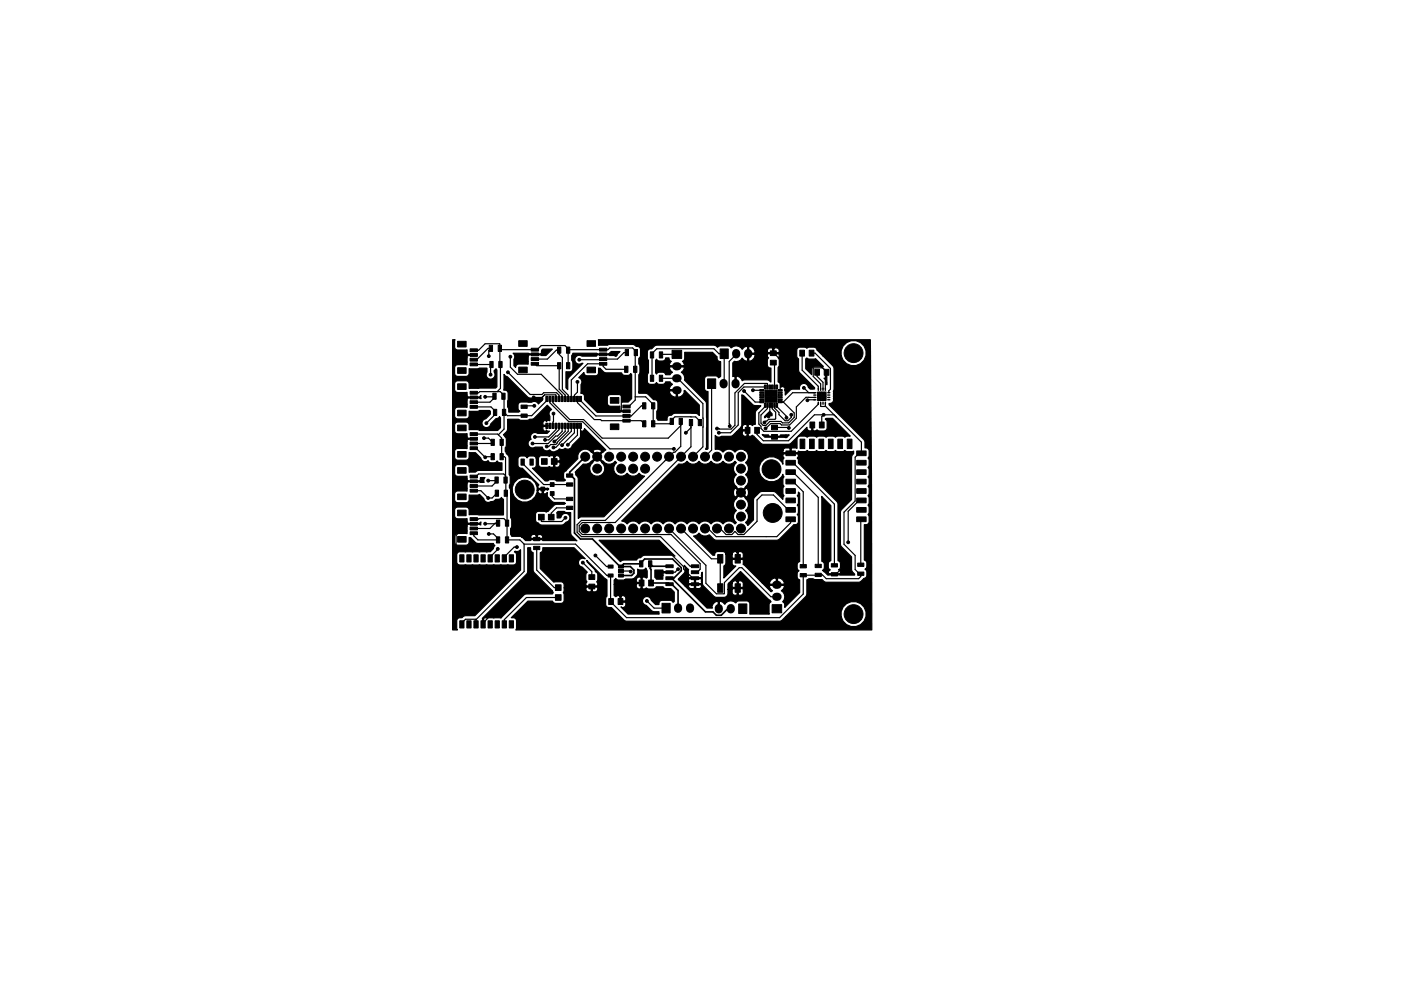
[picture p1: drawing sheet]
<svg xmlns="http://www.w3.org/2000/svg" width="297mm" height="210mm" viewBox="0 0 297 210" stroke-linecap="round" stroke-linejoin="round" font-family="sans-serif">
<g fill="#000" stroke="#000" stroke-width=".21">
<path d="M97 78h1.8v1.2h-1.8zM97 72.4h1.8v1.2h-1.8zM99.7 77h1.5v.6h-1.5zM99.7 76h1.5v.6h-1.5zM99.7 75h1.5v.6h-1.5zM99.7 74h1.5v.6h-1.5zM103.7 73.3h.7v1.3h-.7zM103.9 76.7h.7v1.3h-.7zM105.6 73.3h.7v1.3h-.7zM105.8 76.7h.7v1.3h-.7zM110 77.9h1.8v1.2h-1.8zM110 72.3h1.8v1.2h-1.8z"/>
<path d="M112.6 76.9h1.6v.6h-1.6zM112.6 75.9h1.6v.6h-1.6zM112.6 74.9h1.6v.6h-1.6zM112.6 73.9h1.6v.6h-1.6zM118.2 73.6h.7v1.3h-.7zM118.2 76.9h.7v1.3h-.7zM120.1 73.6h.7v1.3h-.7zM120.1 76.9h.7v1.3h-.7zM124.5 77.9h1.8v1.2h-1.8zM124.5 72.3h1.8v1.2h-1.8zM127.1 76.9h1.6v.6h-1.6zM127.1 75.9h1.6v.6h-1.6z"/>
<path d="M127.1 74.9h1.6v.6h-1.6zM127.1 73.9h1.6v.6h-1.6zM132.4 77.7h.7v1.3h-.7zM132.6 74.1h.7v1.3h-.7zM134.3 77.7h.7v1.3h-.7zM134.5 74.1h.7v1.3h-.7zM137.9 74.7h.7v1.3h-.7zM137.9 79.6h.7v1.3h-.7zM139.8 74.7h.7v1.3h-.7zM139.8 79.6h.7v1.3h-.7zM142.5 74.3h2v1.7h-2zM152.7 74h1.7v2.1h-1.7z"/>
<path d="M163.3 74.4h1.3v1h-1.3zM163.3 76.4h1.3v1h-1.3zM169.6 74.3h1v1.2h-1zM171.6 74.3h1v1.2h-1zM172.7 78.4h1v1.2h-1zM174.7 78.4h1v1.2h-1zM97 87h1.8v1.2h-1.8zM97 81.4h1.8v1.2h-1.8zM97 95.8h1.8v1.2h-1.8zM97 90.2h1.8v1.2h-1.8zM99.7 86h1.5v.6h-1.5zM99.7 85h1.5v.6h-1.5z"/>
<path d="M99.7 84h1.5v.6h-1.5zM99.7 83h1.5v.6h-1.5zM99.7 94.8h1.5v.6h-1.5zM99.7 93.8h1.5v.6h-1.5zM99.7 92.8h1.5v.6h-1.5zM99.7 91.8h1.5v.6h-1.5zM104.1 93.2h.7v1.3h-.7zM104.1 96.2h.7v1.3h-.7zM104.5 83.4h.7v1.3h-.7zM104.6 86.8h.7v1.3h-.7zM106 93.2h.7v1.3h-.7zM106 96.2h.7v1.3h-.7z"/>
<path d="M106.4 83.4h.7v1.3h-.7zM106.5 86.8h.7v1.3h-.7zM110.5 97.4h.7v1.3h-.7zM110.5 87.8h1.3v.7h-1.3zM110.5 85.9h1.3v.7h-1.3zM112.4 97.4h.7v1.3h-.7zM114.8 97.3h1.2v1.2h-1.2zM115.7 89.8h.4v1.1h-.4zM115.7 84.1h.4v1.1h-.4zM116.4 89.8h.4v1.1h-.4zM116.4 84.1h.4v1.1h-.4zM116.9 97.3h1.2v1.2h-1.2z"/>
<path d="M117 89.8h.4v1.1h-.4zM117 84.1h.4v1.1h-.4zM117.7 89.8h.4v1.1h-.4zM117.7 84.1h.4v1.1h-.4zM118.3 89.8h.4v1.1h-.4zM118.3 84.1h.4v1.1h-.4zM119 89.8h.4v1.1h-.4zM119 84.1h.4v1.1h-.4zM119.6 89.8h.4v1.1h-.4zM119.6 84.1h.4v1.1h-.4zM120.3 89.8h.4v1.1h-.4zM120.3 84.1h.4v1.1h-.4z"/>
<path d="M120.9 89.8h.4v1.1h-.4zM120.9 84.1h.4v1.1h-.4zM121.6 89.8h.4v1.1h-.4zM121.6 84.1h.4v1.1h-.4zM122.2 89.8h.4v1.1h-.4zM122.2 84.1h.4v1.1h-.4zM122.9 89.8h.4v1.1h-.4zM122.9 84.1h.4v1.1h-.4zM129.4 90h1.8v1.2h-1.8zM129.4 84.4h1.8v1.2h-1.8zM132.1 89h1.5v.6h-1.5zM132.1 88h1.5v.6h-1.5z"/>
<path d="M132.1 87h1.5v.6h-1.5zM132.1 86h1.5v.6h-1.5zM136.2 85.5h.7v1.3h-.7zM136.2 89.3h.7v1.3h-.7zM138.1 85.5h.7v1.3h-.7zM138.1 89.3h.7v1.3h-.7zM142.1 88.8h.7v1.3h-.7zM144 88.8h.7v1.3h-.7zM146.1 89h.7v1.3h-.7zM148 89h.7v1.3h-.7zM150 80.4h1.7v2h-1.7zM158 90.7h1v1.2h-1z"/>
<path d="M160 90.7h1v1.2h-1zM161.1 82.7h.8v.3h-.8zM161.1 83.2h.8v.3h-.8zM161.1 83.7h.8v.3h-.8zM161.1 84.2h.8v.3h-.8zM161.1 84.7h.8v.3h-.8zM161.1 85.2h.8v.3h-.8zM162.2 84.1h1.3v1.3h-1.3zM162.2 82.8h1.3v1.3h-1.3zM162.1 85.6h.3v.8h-.3zM162.1 81.7h.3v.8h-.3zM162.6 85.6h.3v.8h-.3z"/>
<path d="M162.6 81.7h.3v.8h-.3zM163.1 85.6h.3v.8h-.3zM163.1 81.7h.3v.8h-.3zM163.5 84.1h1.3v1.3h-1.3zM163.5 82.8h1.3v1.3h-1.3zM163.6 85.6h.3v.8h-.3zM163.6 81.7h.3v.8h-.3zM164.1 85.6h.3v.8h-.3zM164.1 81.7h.3v.8h-.3zM163.6 92.2h1.2v1h-1.2zM163.6 90.2h1.2v1h-1.2zM164.6 85.6h.3v.8h-.3z"/>
<path d="M164.6 81.7h.3v.8h-.3zM165 85.2h.8v.3h-.8zM165 84.7h.8v.3h-.8zM165 84.2h.8v.3h-.8zM165 83.7h.8v.3h-.8zM165 83.2h.8v.3h-.8zM165 82.7h.8v.3h-.8zM166.6 95.7h2v1h-2zM166.6 97.7h2v1h-2zM166.6 99.7h2v1h-2zM169.6 93.2h1v2h-1zM171.6 93.2h1v2h-1z"/>
<path d="M171.7 89.5h1v1.3h-1zM173.3 83.2h.9v.9h-.9zM173.3 84.1h.9v.9h-.9zM173.6 93.2h1v2h-1zM173.7 89.5h1v1.3h-1zM174.2 83.2h.9v.9h-.9zM174.2 84.1h.9v.9h-.9zM175.6 93.2h1v2h-1zM177.6 93.2h1v2h-1zM179.6 93.2h1v2h-1zM181.6 99.7h2v1h-2zM181.6 97.7h2v1h-2z"/>
<path d="M181.6 95.7h2v1h-2zM97.5 117.7h.9v1.5h-.9zM97 104.8h1.8v1.2h-1.8zM97 99.2h1.8v1.2h-1.8zM97 113.8h1.8v1.2h-1.8zM97 108.2h1.8v1.2h-1.8zM99 117.7h.9v1.5h-.9zM100.5 117.7h.9v1.5h-.9zM99.7 103.8h1.5v.6h-1.5zM99.7 102.8h1.5v.6h-1.5zM99.7 101.8h1.5v.6h-1.5zM99.7 100.8h1.5v.6h-1.5z"/>
<path d="M99.7 112.8h1.5v.6h-1.5zM99.7 111.8h1.5v.6h-1.5zM99.7 110.8h1.5v.6h-1.5zM99.7 109.8h1.5v.6h-1.5zM102 117.7h.9v1.5h-.9zM103.5 117.7h.9v1.5h-.9zM104.9 101.2h.7v1.3h-.7zM105 117.7h.9v1.5h-.9zM105 104h.7v1.3h-.7zM105.3 110.3h.7v1.3h-.7zM105.3 113.9h.7v1.3h-.7zM106.5 117.7h.9v1.5h-.9z"/>
<path d="M106.8 101.2h.7v1.3h-.7zM106.9 104h.7v1.3h-.7zM107.2 110.3h.7v1.3h-.7zM107.2 113.9h.7v1.3h-.7zM108 117.7h.9v1.5h-.9zM114.2 109.1h1.2v1.2h-1.2zM113.1 115.9h1.3v.7h-1.3zM113.1 114h1.3v.7h-1.3zM114.7 103.4h.8v.8h-.8zM116.3 109.1h1.2v1.2h-1.2zM116.7 104.3h.8v.8h-.8zM116.7 102.4h.8v.8h-.8z"/>
<path d="M120.1 105.5h1.3v.7h-1.3zM120.1 107.4h1.3v.7h-1.3zM120.1 100.5h1.3v.7h-1.3zM120.1 102.4h1.3v.7h-1.3zM128.9 119.9h1.1v.6h-1.1zM131.1 119.9h1.1v.6h-1.1zM141.2 119.8h1.5v.6h-1.5zM146.6 119.8h1.5v.6h-1.5zM152.2 117.7h1.1v1.8h-1.1zM155.9 117.7h1.1v1.8h-1.1zM166.6 101.7h2v1h-2zM166.6 103.7h2v1h-2z"/>
<path d="M166.6 105.7h2v1h-2zM166.6 107.7h2v1h-2zM166.6 109.7h2v1h-2zM181.8 119.5h1.3v.7h-1.3zM181.6 109.7h2v1h-2zM181.6 107.7h2v1h-2zM181.6 105.7h2v1h-2zM181.6 103.7h2v1h-2zM181.6 101.7h2v1h-2zM97.5 131.7h.9v1.5h-.9zM99 131.7h.9v1.5h-.9zM100.5 131.7h.9v1.5h-.9z"/>
<path d="M102 131.7h.9v1.5h-.9zM103.5 131.7h.9v1.5h-.9zM105 131.7h.9v1.5h-.9zM106.5 131.7h.9v1.5h-.9zM108 131.7h.9v1.5h-.9zM117.8 126.2h1.2v1.2h-1.2zM117.8 124.1h1.2v1.2h-1.2zM124.9 121.9h1.2v1h-1.2zM124.9 123.9h1.2v1h-1.2zM129.1 127h1v1.3h-1zM128.9 121.8h1.1v.6h-1.1zM131.1 127h1v1.3h-1z"/>
<path d="M131.1 121.8h1.1v.6h-1.1zM131.1 120.8h1.1v.7h-1.1zM135.6 119h.7v1.3h-.7zM135.5 123.1h1v1.2h-1zM137.5 119h.7v1.3h-.7zM137.5 123.1h1v1.2h-1zM140.4 128h1.7v2h-1.7zM141.2 121.1h1.5v.6h-1.5zM141.2 122.4h1.5v.6h-1.5zM141.2 123.6h1.5v.6h-1.5zM146.6 123.6h1.5v.6h-1.5zM146.6 122.4h1.5v.6h-1.5z"/>
<path d="M146.6 121.1h1.5v.6h-1.5zM152.2 123.9h1.1v1.8h-1.1zM156.6 128.1h1.7v2.1h-1.7zM155.9 123.9h1.1v1.8h-1.1zM163.7 128.3h2v1.7h-2zM169.7 121.7h1.3v.7h-1.3zM169.7 119.8h1.3v.7h-1.3zM172.8 121.6h1.3v.7h-1.3zM172.8 119.7h1.3v.7h-1.3zM176.3 121.5h1.3v.7h-1.3zM176.3 119.6h1.3v.7h-1.3zM181.8 121.4h1.3v.7h-1.3z"/>
<circle cx="103.6" cy="75.6" r=".3"/>
<circle cx="104" cy="79.5" r=".3"/>
<circle cx="107.7" cy="79" r=".3"/>
<circle cx="108.2" cy="75.7" r=".3"/>
<circle cx="111" cy="76.1" r=".3"/>
<circle cx="122.8" cy="76.3" r=".3"/>
<circle cx="130.6" cy="75.3" r=".3"/>
<circle cx="166.6" cy="76.3" r=".3"/>
<circle cx="172" cy="77.1" r=".3"/>
<circle cx="181" cy="74.9" r="2"/>
<circle cx="102.6" cy="93" r=".3"/>
<circle cx="102.9" cy="84.2" r=".3"/>
<circle cx="102.9" cy="97" r=".3"/>
<circle cx="103.1" cy="89.8" r=".3"/>
<circle cx="112.9" cy="94.1" r=".3"/>
<circle cx="113.2" cy="84.3" r=".3"/>
<circle cx="113.3" cy="86.1" r=".3"/>
<circle cx="113.4" cy="92.7" r=".3"/>
<circle cx="114.7" cy="84.8" r=".3"/>
<circle cx="115.6" cy="93.3" r=".3"/>
<circle cx="115.9" cy="94.7" r=".3"/>
<circle cx="117.3" cy="87.8" r=".3"/>
<circle cx="117.3" cy="94.9" r=".3"/>
<circle cx="117.5" cy="93.7" r=".3"/>
<circle cx="119.2" cy="94.4" r=".3"/>
<circle cx="120.4" cy="94.4" r=".3"/>
<circle cx="122.4" cy="81" r=".3"/>
<circle cx="124.1" cy="96.9" r=".95"/>
<circle cx="126.6" cy="99.4" r=".95"/>
<circle cx="126.6" cy="96.9" r=".95"/>
<circle cx="129.2" cy="96.9" r=".95"/>
<circle cx="131.7" cy="96.9" r=".95"/>
<circle cx="131.7" cy="99.4" r=".95"/>
<circle cx="132.8" cy="82.4" r=".3"/>
<circle cx="134.2" cy="99.4" r=".95"/>
<circle cx="134.2" cy="96.9" r=".95"/>
<circle cx="136.8" cy="96.9" r=".95"/>
<circle cx="136.8" cy="99.4" r=".95"/>
<circle cx="139.3" cy="96.9" r=".95"/>
<circle cx="141.9" cy="96.9" r=".95"/>
<circle cx="142.9" cy="95.2" r=".3"/>
<circle cx="144.4" cy="96.9" r=".95"/>
<circle cx="145.4" cy="91.8" r=".3"/>
<circle cx="146.9" cy="96.9" r=".95"/>
<circle cx="149.5" cy="96.9" r=".95"/>
<circle cx="152" cy="96.9" r=".95"/>
<circle cx="152" cy="90.9" r=".3"/>
<circle cx="152.4" cy="91.8" r=".3"/>
<circle cx="154.6" cy="96.9" r=".95"/>
<circle cx="154.7" cy="90.4" r=".3"/>
<circle cx="157.1" cy="99.4" r=".95"/>
<circle cx="157.1" cy="96.9" r=".95"/>
<circle cx="157.8" cy="83" r=".3"/>
<circle cx="159.6" cy="82.8" r=".3"/>
<circle cx="162.1" cy="89.6" r=".3"/>
<circle cx="162.3" cy="90.9" r=".3"/>
<circle cx="162.9" cy="88.3" r=".3"/>
<circle cx="163.6" cy="99.6" r="2"/>
<circle cx="166.6" cy="92.6" r=".3"/>
<circle cx="166.8" cy="88.6" r=".3"/>
<circle cx="167.3" cy="90.8" r=".3"/>
<circle cx="167.8" cy="88" r=".3"/>
<circle cx="170.4" cy="82.3" r=".3"/>
<circle cx="171.2" cy="84.9" r=".3"/>
<circle cx="174.6" cy="88" r=".3"/>
<circle cx="102.9" cy="111.1" r=".3"/>
<circle cx="103.5" cy="102" r=".3"/>
<circle cx="103.5" cy="105.7" r=".3"/>
<circle cx="103.6" cy="113.3" r=".3"/>
<circle cx="105.5" cy="116.5" r=".3"/>
<circle cx="109.6" cy="116.1" r=".3"/>
<circle cx="111.3" cy="103.9" r="2"/>
<circle cx="116" cy="113.4" r=".3"/>
<circle cx="119.9" cy="109.8" r=".3"/>
<circle cx="123.6" cy="119.4" r=".3"/>
<circle cx="124.1" cy="112.1" r=".95"/>
<circle cx="126.2" cy="117.9" r=".3"/>
<circle cx="126.6" cy="112.1" r=".95"/>
<circle cx="129.2" cy="112.1" r=".95"/>
<circle cx="131.2" cy="117.2" r=".3"/>
<circle cx="131.7" cy="112.1" r=".95"/>
<circle cx="134.2" cy="112.1" r=".95"/>
<circle cx="136.8" cy="112.1" r=".95"/>
<circle cx="139.3" cy="112.1" r=".95"/>
<circle cx="141.9" cy="112.1" r=".95"/>
<circle cx="144.4" cy="112.1" r=".95"/>
<circle cx="146.9" cy="112.1" r=".95"/>
<circle cx="149.5" cy="112.1" r=".95"/>
<circle cx="152" cy="112.1" r=".95"/>
<circle cx="154.6" cy="112.1" r=".95"/>
<circle cx="157.1" cy="104.5" r=".95"/>
<circle cx="157.1" cy="107.1" r=".95"/>
<circle cx="157.1" cy="112.1" r=".95"/>
<circle cx="157.1" cy="109.6" r=".95"/>
<circle cx="157.1" cy="102" r=".95"/>
<circle cx="160.1" cy="102.4" r=".3"/>
<circle cx="163.8" cy="108.8" r="2"/>
<circle cx="179.8" cy="115.1" r=".3"/>
<circle cx="98.3" cy="122.8" r=".3"/>
<circle cx="107.6" cy="127.9" r=".3"/>
<circle cx="133.7" cy="121.3" r=".3"/>
<circle cx="134.1" cy="126.5" r=".3"/>
<circle cx="137.2" cy="127.5" r=".3"/>
<circle cx="143.8" cy="120.8" r=".3"/>
<circle cx="145.5" cy="122.7" r=".3"/>
<circle cx="179.6" cy="120.9" r=".3"/>
<circle cx="181" cy="130.3" r="2"/>
</g>
<g fill="none" stroke="#000" stroke-width="1.7">
<path d="M143.4 77.7h.3M156.1 74.9v.3M158.6 74.9v.3M143.4 80.3h.3M143.4 82.8h.3M153.4 81.2v.4M156 81.2v.4M143.8 128.9v.3M146.3 128.9v.3M152.4 129v.3M154.9 129v.3M164.6 126.6h.3"/>
<path d="M164.6 124.1h.3"/>
</g>
<g fill="none" stroke="#000" stroke-width=".3">
<path d="M172.5 84.8h.5M172.5 84.3h.5M172.5 83.8h.5M172.5 83.3h.5M173.5 82.4v.4M173.5 85.3v.5M174 82.4v.4M174 85.3v.5M174.5 82.4v.4M174.5 85.3v.5M175 82.4v.4M175 85.3v.5"/>
<path d="M175.5 84.8h.4M175.5 84.3h.4M175.5 83.8h.4M175.5 83.3h.4"/>
</g>
<path d="M124.1 96.9l-3.3 3.3v.7h.3l.7 .7v11.5l1.3 1.3h2.5l5.9 5.8h2.2l.7 .8v.6l-.5 .5h-2.2M131.7 120.2l.5-.6h3.8v-.3l.7-.7h5.9l1.8 1.8v.7l-1.5 1.6h-1.4M142 120.1h-3.6l-.5-.5v1l.1 .2v2.9h3.7l.3 .2h.4l1.4 1.4v3.7M142.4 122.7l7.2 7.1h1.6l.7 .7h1l1.4-1.3h.6" fill="none" stroke="#000" stroke-width=".35"/>
<g fill="none" stroke="#000" stroke-width=".25">
<path d="M100.4 74.3h1.1l1.4-1.4 3.1 .1 .1 9.4-.7 .7M100.4 77.3h3.8l-.2 .2v2M103.6 75.6v-1.2l.5-.5h-.6l-2.4 2.4h-.7M106 73.9l.3 .3h7.6l.9-.9h5l.7 .7v3.6M107.7 79l4.7 4.7h2.5l.4-.4h2.7l.5 .5v.8M108.2 75.7v2.2l1.5 1.5h5l4.5 4.4v.8M113.4 75.2h-1.5l-.9 .9M113.4 76.2h2.7l1.9-1.9h.6v.9l.6 .7v6.7l1.3 1.2v.8M113.4 77.2l.4 .4h4.8v5l1.2 1.2v.8M120.5 74.3l8.4-.1 .4-.4h4.8l.7 .7-.1 .4v10l-1.4 1.4h-.5M127.9 75.2h2.5l.2 .1M132.8 78.4h-4.3l-.6-.7v-.5h-3.3l-3.5 3.4v4"/>
<path d="M132.9 74.8h-.6l-1.4 1.4-8.1 .1M143.5 75.2h-3.2l-.2 .1M156.1 75.1l-1.5 1.6 .1 13.7M164 74.9h1.2l1.4 1.4M164 76.9l.2 .3v4.9M164.1 74.9l1.3 1.4v6.5M170.1 74.9v3.6l3.4 3.5v.6M172 77.1h1.5l1.7 1.8-.2 .3v3.4M172.1 74.9h.7l3.3 3.3v4.4l-.4 .3v.4M173.2 79v.9l1.3 1.2v1.5M174.4 78l-2 .1v1.8l1.6 1.5v1.2M100.4 83.3h1.1l.2-.2h4.4l.6 .7 .2 .4v6.8l-1.2 1.3"/>
<path d="M100.4 92.1h5.1l.2 .2M100.4 95.1h.5l2 1.9 .1-.1h1.5M100.4 86.3h3.7l.9 .9v.7l-1.9 1.9M102.6 93h1l.9 .8-.3 .3h-3.8M102.9 84.2h1.8l.1-.1v.3l-.9 .9h-3.5M105.7 92.3l.7 .6v4h.6l.2 .2v7.5l.3 .3v9.6h2.7l.9 .9M110.8 98v.3l4.5 4.5h5.5M113.2 84.3h1.7l.6-.5h2.3l.1 .8M113.3 86.1h-2l-.2 .2M115 84.3v.2l-.3 .3M115.9 90.3h.7M115.9 84.6v.4l-3.2 3.2h-5.1l-.7-.7"/>
<path d="M116.6 84.6v.8l4 4.1h2.9l5.8 5.7h13.6M117.2 84.6v.8l3.6 3.6h2.9l4 4h14l2.6-2.7M117.3 87.8l-.1 2.5M117.9 90.3v.8l-1.6 1.6h-2.9M118.5 90.3v.8l-2.1 2.2h-.8M119.2 90.3v1.2l-1 1h-.4l-1.6 1.6h-3.3M119.8 90.3v1.2l-2.3 2.2M120.5 90.3v1.2l-2.7 2.8h-1l-.5 .4h-.4M121.1 90.3v1.2l-3.3 3.4h-.5M121.8 90.3v1.5l-2.6 2.6M122.4 81v2.2l-.6 .6v.8M122.4 84.6v.8l3.6 3.6h1.3l.3 .3h8.3l.7 .6"/>
<path d="M122.4 90.3v2l-2 2.1M123.1 90.3v3.1l3.5 3.5M123.1 84.6v.4l3.2 3.3h7.5l2.2-2.2h.6M132.8 82.4l-1.1 1.1v3.7l1.1 .1M134.7 84.2h2.2l1.6 1.6v4.1h3.4l.5-.5v-.3l.7-.7 4.4 .1 .9 .9v.3M138.2 80.3v-5.3l1.1-1h12.1l1 1.1h1.1v6.2l-.1 .1M140.1 80.3h3.6l5.3 5.3v9.2l-2.1 2.1M144.3 89.4v5.3l-1.2 1.2h-.3l-14.5 14.5h-5l-.9 .9v1.6l.9 1h16.8l6.2 6.2h1.1M146.5 89.7v5.1l-16.1 16.1h-6.9l-.7 .6v1.2l.7 .7h18.8l6.2 6.2v1.2l-.7 .6h-.4M146.5 90.7l-1.1 1.1M149 88.7h.1M149.1 90.6h-.1"/>
<path d="M150.9 81.4v14.1l-1.4 1.4M157.8 83l2.3 2.3h1.4M159.6 82.8h.1M159.6 82.8h1.9M162.2 82.1h-4.5l-1.2 1.2v6.9l-1.6 1.6h-2.5M162.7 82.1l-.1-.7h-4.8l-2 2v6.8l-.8 .8-3-.1M163.2 86v2.1l-.3 .2M163.7 86v.7l.8 .8v1.3l-.2 .2h-1.3l-.9 .6M164.2 90.7l3.1 .1M164.2 86v.6l1 .9v.5l1.3 1.3h.6l.7-.8v-.5M164.7 86v.3l2.1 2v.3M165.4 85.3h.7"/>
<path d="M166.1 85.3l2.3 2.3v1l-1.2 1.1h-1.3l-.3-.3h-2.4l-.8 .9h-.6l-.5-.5v-1.7l1.4-1.4v-.7M166.6 92.6l-2.4 .1M167.6 98.2h.5l8.8 8.8v12.9M170.4 82.3l1.1 1M172.8 84.3h-1.9l-2.1 2v2.4l-1.4 1.5h-1.7l-.3-.3h-2l-1.1 1M172.8 83.3h-4.7l-2 2M172.8 84.8l-1.6 .1M173.5 85.5v.3l-5.8 5.7h-5.7l-.7-.6v-.5l-.4-.4v-2.4l1.3-1.3v-.3M174 85.5l.1 .7h.9M174.6 88l-.4 .4v1.8M175 85.5v.7M175 86.2l7.6 7.6v2.4h-.5l-.8 .8v9.3l-2.4 2.4v6.8l2.4 2.3v3l.9 .9h.3v.6l-.5 .5h-6.8l-.8-.8h-4.1v4l-5 5h-32.5l-3.3-3.5v-5.4h-.8l-6.7-6.7h-10.9"/>
<path d="M176.8 88h-4.1l-5.5 5.5h-5.4l-1.3-1.3v-.9M100.4 111.1h-1.3l-2.4 2.5v7.6l1.6 1.6M100.4 113.1v.6l.9 .8h4.3v-.3l-1-.9h-1M100.4 110.1l6.4-.1 .7 .7M100.4 104.1h1.6l1.5 1.6h.8l1-1.1M102.9 111.1h2.6l.1-.1h-.6l-1.1 1.1h-3.5M103.5 102h1.7l.1-.2v.3l-1 1h-3.9M105.5 116.5l-1.6 1.7v.3M107.2 100.9l-.4-.3h-5.3l-.6 .5h-.5M109.6 116.1h-.6l-2.1 2.1v.3M111.1 115.4v5.9l-10.2 10.2M113.8 116.3v4.7l3.7 3.7h.9"/>
<path d="M114.8 109.7v.9h4.3l.8-.8M116 113.4h-1.9l-.3 .4v.6M117.1 104.7v.7l.5 .5h3.2M120.8 107.8h-2.8l-1.1 1.1v.8M123.6 119.4l1.9 1.9v1.1M126.2 117.9l2.4 2.3h.9M131.2 117.2h10.7l3 3v.5l2 2M141.9 112.1l7.8 7.8v3.9l2.2 2.2 1.7-.1v-2.3l3.1-3.2h.6l6.2 6.2h1.2M144.4 112.1l6.4 6.5h1.9v6.2M160.1 102.4h-.8l-2.2 2.1M167.6 108.2h-.5l-3.1-3.2h-2.5l-1 1.1v4.5l-2.8 2.8h-1.2l-.7-.6-.6 .6h-1.3l-1.2-1.3h-.7M167.6 102.2h.5l2.2 2.1v15.8"/>
<path d="M167.6 100.2h.5l5.4 5.3v14.6M167.6 110.2v.7l-2.9 3h-12.8l-1.8-1.8h-.6M182.6 110.2l-.1 .1v9.5M182.6 106.2h-.5l-2.3 2.3v6.6M100.9 131.5v1M100.9 131.5l-2.2-.1-.8 .8v.3M107.6 127.9h-.9l-4.3 4.3v.3M118.4 126.8h-6.8l-4.7 4.7v1M131.7 121.2h1.9l.1 .1M134.1 126.5l-1.1 1.1h-1.4M137.2 127.5l1.5 1.5h2.5M143.8 120.8l-.7 .6h-1.1"/>
<path d="M145.5 122.7h1.9M179.6 120.9h-1.4l-1 .9h-.3"/>
</g>
<g fill="#000" stroke="#000" stroke-width=".25">
<path d="M96 72.1l.4 .1a2.33 2.33 0 0 0 .2 1.9l.4 .2 2-.1v.8l.2 .2 1.4 .1-1.4 .1-.2 .2v1.8h-2a.65 .65 0 0 0-.6 .6v1.2l.2 .5 .4 .2h1.8a.65 .65 0 0 0 .7-.7v-1l3.7-.1v.9a.95 .95 0 0 0 .8 1.5 .95 .95 0 0 0 .8-1.6v-.3l.4-.4 .1 .3v3.6l-.2 .2-5.6 .1v-1a.65 .65 0 0 0-.7-.6h-1.8l-.6 .4a2.33 2.33 0 0 0 .2 1.9l.4 .2 2-.1v.8l.7 .3 2-.1 .3-.3v.7l-.8-.2-2 .1-.2 .1v1.8h-2l-.6 .4a2.33 2.33 0 0 0 .2 1.9l.4 .2 2.1-.1 .3-.3 .1-1.3 4.3-.1 .2 .2v.6l-1.1 .9a.95 .95 0 0 0-.4 1.7 .95 .95 0 0 0 1.6-.6l1.1-1.1h.4l.3-.4 .2 .2v2.1l-.6 .6-6-.1-.1-1.2-.3-.4-2.1-.1a.65 .65 0 0 0-.6 .7v1.4l.4 .4h2.2v.8l.2 .2h1.4l-1.4 .2-.2 .2v1.8l-2-.1-.6 .4a2.33 2.33 0 0 0 .2 1.9l.4 .2h2.1l.3-.4 .1-1.2h1.3l1.1 1.2a.94 .94 0 0 0 1.6 .5l.1 .3a1.3 1.3 0 0 0 1.8-.2l.4 .3 .6 .1v1.6h-4.9l-.7 .4h-1.3v-1a.65 .65 0 0 0-.7-.6h-1.8l-.6 .4a2.33 2.33 0 0 0 .2 1.9l.4 .2 2-.1v.8l.7 .3 2-.1 .2-.2v-.5h.9a.86 .86 0 0 0-.2 1.1h-.8l-.6-.2h-2l-.2 .2v1.8h-2l-.6 .4a2.33 2.33 0 0 0 .2 1.9l.4 .2 2.1-.1 .3-.3 .1-1.3 1.7 .1 .5-.2 .9 .9a.94 .94 0 0 0 1.5 .6 1.04 1.04 0 0 0 1-.5h.8l.4-.4 .4 .4v3.4l-7.2-.1v-1a.65 .65 0 0 0-.7-.6h-1.8l-.6 .4a2.33 2.33 0 0 0 .2 1.9l.4 .2 2-.1v.8l.2 .2 2 .1 .8-.3v.6l-.8-.2-2 .1-.2 .1v1.8h-2l-.6 .4a2.33 2.33 0 0 0 .2 1.9l.4 .2 2.1-.1 .3-.3 .1-1.3 .3 .1a2.4 2.4 0 0 0 1.5 1.2h3.3l.3 .4-.3 .7-.7 .7h-6.7l-.4 .6v1.5a.65 .65 0 0 0 .7 .7l10.2-.1a1.93 1.93 0 0 0 1.6-.1l.2-.5v-1.5l-.2-.4-.2-.2 .1-.2a.9 .9 0 0 0 1.2-.3v4.3l-9.7 9.7-2.3 .1a1.06 1.06 0 0 1-1.2 .4l-.4 .6v1.5l.2 .5h-1zM106.9 79.4l.3 .4 .4 .1 4.5 4.5h3v.4l-1 .9a.92 .92 0 0 0-1.4-.4h-2.2a.65 .65 0 0 0-.7 .6l.1 1 .3 .3-.2 .2h-2.1l-.1-.8-.2-.2 .1-3a.8 .8 0 0 0-.9-.7zM108.8 74.9h3.2l.6 .2h1.6l.6-.2v-.6l.3-.2h2l-1.4 1.3h-.9l-.6-.2-2 .1-.2 .2v1.8l-2-.1a.65 .65 0 0 0-.7 .7l-.3-.3v-1.4a.92 .92 0 0 0-.2-1.3zM122.7 80.1l1.1-1a.65 .65 0 0 0 .7 .6h1.8a.65 .65 0 0 0 .6-.6v-1h.4a1.93 1.93 0 0 0 1.2 1h3.3l.2 .4a1.3 1.3 0 0 0 1.7-.2l.2 .2v5.1l-.7 .7h-1.3v-.9a.65 .65 0 0 0-.7-.7h-1.8a.65 .65 0 0 0-.6 .7v1.2a.65 .65 0 0 0 .6 .6h2v.8l.2 .1 1.4 .2h-.9l-.6 .2h-4.8l-2.8-2.7v-.7a.67 .67 0 0 0-.8-.7l.1-1.8a.93 .93 0 0 0-.5-1.5zM121.5 74.9h5l.6 .2h1.6h.4l.5-.5h1.8l-.8 .8-3.5-.2-.5 .1-.1 .3h-3.1a.95 .95 0 0 0-1.3 .1 .95 .95 0 0 0 0 1.3 .95 .95 0 0 0 1.3 .1h.2l-3.2 3.2v2.4l-.4-.4v-3.4h.8a.65 .65 0 0 0 .7-.7v-1.3l-.3-.4v-1.1zM139.2 76.2l.1 .2a1.3 1.3 0 0 0 1.8-.2v-.3h.7l.2 .6 .3 .2-.4 .6 .1 .3h3l.1-.3-.4-.6 .4-.4 .1-1.6h5.9l.9 1a.75 .75 0 0 0 .8 1v3.2l-.5 .3-.1-.3-.5-.2h-1.7a.65 .65 0 0 0-.6 .7v2a.66 .66 0 0 0 .7 .7v12.1l-.2 .2-.3-.1 .2-.5-.1-9.5-4.6-4.7a1.38 1.38 0 0 0-.7-1.6l.5-.4 .2-.5-.1-.3h-3l-.1 .3 .3 .5 .4 .4-.5 .5h-1l-.1-.3a1.3 1.3 0 0 0-1.8 .2l-.2-.3v-2.7zM170.8 76.1l.3-.1a2.02 2.02 0 0 0 1.7 .2l.1-.1 1.7 1.6-.4 .2a2.02 2.02 0 0 0-1.7-.1l-.4 .3v1.4l-1.3-1.3zM107.6 89h2.4l.5 .2 1.5-.1 1.3-.4 2.7-2.7 1 .9a.92 .92 0 0 0-.4 1.4l-.1 1-.3-.1-.4 .3-.2-.3a.64 .64 0 0 0-.3 1h.8v.3h-.8l-.2 .1a.68 .68 0 0 0 .6 .9l.1-.3 .4 .3h.3l-.5 .4h-2a.95 .95 0 0 0-1.2 .1 .95 .95 0 0 0-.2 1.2 .94 .94 0 0 0-.5 1.3 .94 .94 0 0 0 1.4 .4h1.5a.96 .96 0 0 0 1.5 .5 1.22 1.22 0 0 0 1.9 .1l.2-.3a1.06 1.06 0 0 0 1.3-.1 .94 .94 0 0 0 1.4-.6l1.7-1.6 .2-.6v-.9l.1 .1 .3-.1 .3-.5 4.6 4.6-1.7 1.4 .9 .9a1.72 1.72 0 0 0 2.7 .1l.3 .3-.3 .3a1.61 1.61 0 0 0 .4 2.2 1.61 1.61 0 0 0 2.2-.3 1.57 1.57 0 0 0 2.5 0l.4 .4 .8 .2-8.7 8.7h-4.7l-.7 .3v-8.4v-.3l-.5-.5-.2-.6 .5-.5h2.6a1.65 1.65 0 0 0 2.6 1 1.65 1.65 0 0 0 0-2.7l-1-.9-.9 .9a2.08 2.08 0 0 0-.7 1.7h-2.6l1.3-1.3a1.76 1.76 0 0 0 1.8-.6l.9-.9-1.2-1.1h.5l.9 .9 1-.9-.1-.3a1.21 1.21 0 0 0-1.8 .3h-.5l-.2-.2a1.6 1.6 0 0 0-1.9 0 1.6 1.6 0 0 0-.6 1.7l-3 3v1.2l.4 .3-.3 .2h-1.7a1.65 1.65 0 0 0-1.7-.1l-.6 .1-2.7-2.7h.2a.65 .65 0 0 0 .6-.6v-1.4h.5v1.2a.65 .65 0 0 0 .6 .7h1.2l.5-.2 .7 .1 .2-.1v-1h.2v1l.2 .1h.4l.4-.2 .1-.7-.1-.2h-1.2v-1.2h.2v1h1l.1-.2v-.4l-.2-.4-.7-.1-.4 .1-.2-.1h-.4l-.3 .2-.2-.2a2.33 2.33 0 0 0-1.9 .1l-.2 .5h-.5l-.2-.4-.4-.2-1 .1-.3 .3-.4-.3-.9-.1a.65 .65 0 0 0-.7 .7l.1 1.5a.75 .75 0 0 0 .8 .4l3.6 3.6-.3 .3 .2 .4h2l.2 .2-.3 .2-.1-.1h-.8v.7l.4 .2 .4-.3 .1 .8 .3 .4a1.74 1.74 0 0 0 1.2 .9h2l.3 .2-.3 .2h-1.9l-1.5 1.5-.4 .2-.4-.2h-1.2l-.6 .4a2.33 2.33 0 0 0 .1 1.9l1.1 .6h4.3l.3-.1 .7-.5a.95 .95 0 0 0 .5-1.6 .95 .95 0 0 0-1.6 .5l-.2 .2h-.7l-.1-1.1 .3-.3h1.3l.5 .2h.9l.1 4.7 1.2 1.3h-7.2l-.2-.2h-2.2l-.2 .2h-1.1l-.8-.8h1.9l.2 .3h1v-.7h.2v.7h1l.2-.1a.63 .63 0 0 0-.5-.7h-.5l-.2 .1-.9-.1-.5 .5-4-.1-.2-.4 .2-3.1-.2-.4-.1-5.5h.4l.4 1a2.65 2.65 0 0 0 2.9 1.1 2.65 2.65 0 0 0 2-2.5h.1v.3a.55 .55 0 0 0 1 .3v-.7h-.8l-.3 .1a2.67 2.67 0 0 0-2.9-2.8 2.67 2.67 0 0 0-2.4 3.2h-.4v-.6l-.2-.3 .2-2.3-.3-.5v-3.6l-.8-1.3v-.8l.3-.5v-1.3l-.7-.9 .9-1zM157.3 83.8l.3 .1 2.2 2.1 1.5 .1-1.1 1.2-.1 2.7-.6 .3-.4-.3-.5 .2v2.2a.57 .57 0 0 0 .9-.1l2.1 1.9 5.6 .1 .5-.2 3.4-3.4v.2a.61 .61 0 0 0 1 .4v-1.3h.3v1.3l.5 .1 .4-.2a2.02 2.02 0 0 0 1.7 .2l.4-.6-.1-1.5-.3-.4 1.5-.1 3.8 3.7-.9 .1-.3 .2-.2-.2a2.06 2.06 0 0 0-1.7 .1h-.1a2.02 2.02 0 0 0-1.7-.1l-.3 .2-.2-.2a2.06 2.06 0 0 0-1.7 .1h-.1a2.02 2.02 0 0 0-1.7-.1l-.3 .2-.2-.2a2.06 2.06 0 0 0-1.7 .1l-.2 .5v1.9l-1.1-.1-.1 .2v.8h1.3l.2-.3 1.3 .1 .5-.2 .3 .2a2.07 2.07 0 0 0 1.7-.2h.1a2.02 2.02 0 0 0 1.7 .2l.2-.2 .3 .2a2.07 2.07 0 0 0 1.7-.2h.1a2.02 2.02 0 0 0 1.7 .2l.2-.2 .5 .2 1.4-.1v.5l-.5 .8v9l-2.1 2.1-.2 .6v6.8l.2 .5 2.1 2.2v2.6l.7 1.2h-5.7l-1.1-1 .3-.3 .1-1-.2-.4-.4-.2v-13.8l2 2v11.7l-.5 .3v1.2l.3 .4-.3 .2-.1 .5 .2 .1h2.2a.47 .47 0 0 0 .2-.5 .47 .47 0 0 0-.4-.3l.2-.1a1.3 1.3 0 0 0-.2-1.8h-.1l-.1-12.3-8.3-8.5-.1-.8-.2-.2 .3-.4-.2-.5h-2.9a.57 .57 0 0 0 0 .9l-.2 .5v.8a2.66 2.66 0 0 0-4.1-1 2.66 2.66 0 0 0 0 4.2 2.66 2.66 0 0 0 4.1-1.1l.2 .6-.2 .2a2.06 2.06 0 0 0 .2 1.7v.1a2.02 2.02 0 0 0-.2 1.7l.2 .3-.2 .2v.6l-1.7-1.7h-2.8l-.5 .2-1.2 1.3-.1 4.5-1.1 1.2-.5-.6 .3-.4a1.58 1.58 0 0 0-.3-2.2 1.72 1.72 0 0 0-.1-2.7l-.9-.9-.9 .9a1.72 1.72 0 0 0-.1 2.7 1.57 1.57 0 0 0 0 2.6l-.3 .3-.3-.4a1.58 1.58 0 0 0-2.2 .4 1.57 1.57 0 0 0-2.6 0 1.57 1.57 0 0 0-2.5 0 1.57 1.57 0 0 0-2.5 0 1.57 1.57 0 0 0-2.6 0 1.57 1.57 0 0 0-2.5 0 1.57 1.57 0 0 0-2.6 0 1.57 1.57 0 0 0-2.5 0 1.57 1.57 0 0 0-2.5 0l-.4-.4-.8-.2 6.3-6.3h17.4l.2 1.1 .3 .1 .9-1h.4l.9 1 .3-.1a1.21 1.21 0 0 0-.3-1.8l-.9 .9h-.4l-.9-.9-.3 .1-.2 .6h-17.4l5.8-5.9 .8 .1 .6-.3 .4-.3 .3 .3a1.58 1.58 0 0 0 2.2-.3 1.57 1.57 0 0 0 2.5 0 1.57 1.57 0 0 0 2.6 0 1.57 1.57 0 0 0 2.5 0l.3 .3-.3 .3a1.58 1.58 0 0 0 .3 2.2 1.72 1.72 0 0 0 .1 2.7l.9 .9 .9-.9a1.72 1.72 0 0 0 .1-2.7 1.57 1.57 0 0 0 0-2.5 1.59 1.59 0 0 0-.1-2.7h8l.2 .5h1.3v-.8l-.2-.2h-.8l-.5 .5h-8l-.6-.2h-.6l-.6 .3-.4 .3-.3-.3a1.58 1.58 0 0 0-2.2 .3 1.53 1.53 0 0 0-1.7-.6v-2.9l.3 .2a.92 .92 0 0 0 1.1 0l2.2-.1 1-.9h1.2v.5a.61 .61 0 0 0 1 .3v-1l-2.2 .2 1-1h.2v.4l.1 .2h.9v-1l-.2-.2a.68 .68 0 0 0-.8 .6h-.2l.1-.4zM161.6 92.2l1.4 .1 .1 .3h2.2l.2-.3h1.8l-.4 .5h-4.7zM162.1 88.4l1.1-1.1 .5 .5v.4a1.64 1.64 0 0 0-1.6 .4zM175.1 78.9l.2-.1v2.8a1.24 1.24 0 0 0-.6-1.4l.4-.1z"/>
<path d="M111.9 116.2h.6a.78 .78 0 0 0 .5 1l.1 4 4 4.1 .2 .4-.2 .3-5.8 .1-5 5h-3.6l-.1 .1v1.4h-.3v-1.4l9.5-9.6zM123.9 112.1l.2-.2 .2 .2-.2 .2zM127 114.6h12.7l3.4 3.4-.5-.2-6.2 .1a.97 .97 0 0 1-1 .5l-.4 .4h-2.8l-.6 .4zM147.1 113.7l.7-.2 .4-.4a1.58 1.58 0 0 0 2.2 .4l.9 .9 .6 .2h12.8l.5-.2 3.1-3.1a.77 .77 0 0 0 1-.6v-1l-.2-.6a2.02 2.02 0 0 0 .1-1.7l-.1-.3a2.02 2.02 0 0 0 .1-1.7l-.2-.2 .2-.3 .1-.5 .2 .3v14.5l-.3 .1a1.3 1.3 0 0 0 .2 1.8l-.2 .1a1.3 1.3 0 0 0 .2 1.8h.1v2.7l-3.1 3.2-.1-.8-.4-.4a1.46 1.46 0 0 0-.2-2.4l.4-.3 .2-.6-.1-.2h-3l-.1 .2 .3 .6 .4 .3-.3 .3-1.9-1.9h1.5l.1 .2h1.4v-1.2h.2v1.2h1.4l.1-.2a1.29 1.29 0 0 0-1.7-1 1.16 1.16 0 0 0-1.5 1h-1.5l-4.1-4 .1-.9-.2-.1h-2l-.2 .1v.8a.66 .66 0 0 0 .8 .5l-2.5 2.5v-2.5l.2-.2 .2-.4v-2h1.3v.8l.2 .1h.9v-1.2h.2v1.2h.9l.2-.1v-.8a.64 .64 0 0 0-1.1-.3l-.4-.2a.7 .7 0 0 0-.9 .5h-1.3l-.2-.3a2.15 2.15 0 0 0-1.8-.1l-.3 .3-.1 .4h-.4zM126.9 72.1h57.6l.3 61.6h-75.4l.1-.5v-1.7a.87 .87 0 0 0-1.1-.4l3.5-3.6h5.2l.2 .3a2.28 2.28 0 0 0 1.9 .2l.4-.4a2.33 2.33 0 0 0-.2-1.9l.2-1h4.6v.4l.3 .4 .7 .1 .1-.2v-.8h.3v.8l.2 .2h.4a.61 .61 0 0 0 .4-1l-7 .1v-.6a.65 .65 0 0 0-.6-.7l-1.6 .1-2.8-2.9v-3.4h.1a.82 .82 0 0 0 .4-1h6.6l2.4 2.4a.95 .95 0 0 0-1.4 .4 .95 .95 0 0 0 .7 1.3l1.1 1.1-.1 .1a2.02 2.02 0 0 0-.2 1.7l.3 .2a.57 .57 0 0 0-.1 .9h2.2l.1-.5-.1-.4a2.02 2.02 0 0 0 .1-1.7l-.5-.4-.2-.6-1.5-1.5-.1-.3 3.7 3.7 .6 .4v3.5l-.3 .5v1.3a.65 .65 0 0 0 .7 .6h.5l2.7 2.7 .5 .2h32.5l.5-.2 .8-.8h11.7l.4 1a2.69 2.69 0 0 0 4.5 0 2.69 2.69 0 0 0-1.7-4.1 2.69 2.69 0 0 0-3.2 3.1h-11.7l4.4-4.5 .1-3.3 .3-.2 2.9 .1 .6 .6h.3h6.8l.6-.2 .5-.6a.65 .65 0 0 0 .7-.6v-1l-.4-.3 .2-.2a1.3 1.3 0 0 0-.2-1.7l-.1-.1v-7.5a.77 .77 0 0 0 1-.6v-1l-.3-.5 .2-.3a2.06 2.06 0 0 0-.1-1.7v-.1a2.02 2.02 0 0 0 .1-1.7l-.2-.2 .2-.3a2.06 2.06 0 0 0-.1-1.7v-.1a2.02 2.02 0 0 0 .1-1.7l-.2-.2 .2-.3a2.06 2.06 0 0 0-.1-1.7v-.1a2.02 2.02 0 0 0 .1-1.7l-.2-.2 .2-.3a2.06 2.06 0 0 0-.1-1.7l-.7-.2v-1.2l-.2-.5-7.4-7.4v-.3h.2a.78 .78 0 0 0 .7-1v-1.6l.1-.4v-4.7l-2.4-2.5h3.9l.4 1a2.69 2.69 0 0 0 4.5 0 2.69 2.69 0 0 0-1.7-4.1 2.69 2.69 0 0 0-3.2 3.1h-3.9l-1.2-1.1-.4-.6a2.06 2.06 0 0 0-1.7 .1h-.1a2.02 2.02 0 0 0-1.7-.1l-.3 .3-.1 1.5 .4 .6 .1 2.7 3.3 3.5v.2l-.9 .1-.4-.5a.95 .95 0 0 0-1.2-.7 .95 .95 0 0 0-.7 1.2h-1.7l-1.3 1.2v-.8l-.2-.3 .2-.2a.57 .57 0 0 0-1-.3v-.2a.75 .75 0 0 0-.5-.9v-3.2a2.02 2.02 0 0 0 .2-1.7l-.2-.3a.57 .57 0 0 0 .1-.8h-2.2l-.2 .5 .2 .4a2.02 2.02 0 0 0-.2 1.7l.4 .3 .4 .1v2.9l-.9-.4h-4.8l-.4 .2a1.07 1.07 0 0 0-1.3-.9v1.6h-.3v-1.6l-.2-.1-.2 .1v-2.9l.3-.3a1.38 1.38 0 0 0 1.6-.7l.4 .4 .5 .3 .3-.2v-1.3h.2v1.3l.3 .2a1.49 1.49 0 0 0 1.1-1.3l-.1-.2h-1.5v-1.6h.2v1.3h1.3l.1-.2-.1-.4h2.7l.2 .5h.9v-.8h.3v.8h1a.6 .6 0 0 0-.4-1h-.5l-.1 .2-.9-.2-.5 .5h-2.7l-.5-.6-.5-.3-.3 .2-.5-.2-.5 .3-.4 .4-.2-.3a1.49 1.49 0 0 0-2.1 0l-.1-.2-.5-.2h-1.7l-.6 .3-.7-.5h-12.1l-.6 .3-.5 .5h-.3a.65 .65 0 0 0-.7 .7v1.3l.3 .4v2.7l-.3 .5v1.3l.2 .5 .5 .2h.7l.6-.5 .3 .4 1 .1 .4-.2 .2-.4h1l.5 .5-.4 .4-.3 .5 .1 .3h1.6v1.4l.3 .2a1.16 1.16 0 0 0 1.1-1.4l.2-.1 3.1 3.1v2.3l-.5-.4-1.3-.1h-3.4l-.7 .4h-.3a.75 .75 0 0 0-.7 1.1h-1.9l-.2-.4v-1.6l.2-.4-.1-1.6a.75 .75 0 0 0-.8-.4l-1.4-1.3-1.8-.1v-.2h6.5a1.49 1.49 0 0 0 1.2 1.1l.3-.2v-1.2h-1.4l-.1 .3h-6.5v-3.7l.3-.5-.3-3 .4-.6v-1.3a.7 .7 0 0 0-.9-.6l-.8-.4h-4.8l-.5 .2h-1.9zM130.2 123l.4-.3 .1 .2a2.1 2.1 0 0 0 1.7 .1l2.5-.1v.5l.2 .2h.8v-1a.6 .6 0 0 0-1 .3h-2.3h1.3a1.63 1.63 0 0 0 1.3-2.1l1.1 .1 .6-.4 .3 .6v1.4l-.2 .2a.57 .57 0 0 0-.8-.1v2.2a.57 .57 0 0 0 .8-.1l.1 .1a2.02 2.02 0 0 0 1.7 .1l.3-.4h1.5l.3 .3 1.3 .1 .8 .7v2l-.3 .2-.1-.2-.5-.2h-1.7a.7 .7 0 0 0-.7 .9h-.7l-.9-.9a.95 .95 0 0 0-1-.9 .95 .95 0 0 0-.9 1 .95 .95 0 0 0 .8 .9l1.4 1.3 1.3 .1 .1 .5h-6.6l-1.5-1.6a.6 .6 0 0 0 1-.3v-.5l-.2-.1h-1.1v-1.3h.3v1h.8l.2-.2v-.4a.61 .61 0 0 0-1-.4h-.3a.57 .57 0 0 0-.8 .1l-.4-.2v-2.4h4.7v.4a.61 .61 0 0 0 1 .4v-1h-.8l-.2 .2h-4.7zM138.8 120.9h1.8l.1 .4h1.4v.2h-1.4l-.2 .2v1.2h-1.4l-.3-.4zM145.1 119.9l.9 .9-.1 1.6 .2 .1h2.5l.2-.1-.1-.4 .2-.6 .1 2.6 2.6 2.7h2.2l.5-.5v-1.2h.9v.8a.64 .64 0 0 0 1.1 .3v-1.2h.2v1.2l.2 .2a.7 .7 0 0 0 .9-.5v-.8l-.2-.1-3.1 .1v-1.1l.2-.2h.7v.8l.2 .1h.9v-1.2h.2v1.2h.9l.2-.1v-.8a.64 .64 0 0 0-1.1-.3l-.4-.2a.7 .7 0 0 0-.9 .5h-.7l2.5-2.5 6.5 6.5-.2 .1-.2 .5v2h-4.1v-2.2a.65 .65 0 0 0-.7-.6h-1.7l-.4 .2-.2 .2a1.46 1.46 0 0 0-2.3 .3l-.4-.4-.5-.3-.3 .2v1.6h-.2v-1.6l-.3-.2a1.49 1.49 0 0 0-1.1 1.3l.1 .2h-1.1l-4.8-4.8h.8l.3 .6 .9 .1 .1-.2v-.6h.3v.6l.1 .2h.7l.4-.3 .1-.4-.2-.1h-2.5l-.2 .1h-.8l-1.2-1.2h2v.7l.2 .1h1.1v-1h.3v1h1.1l.2-.1v-.7l-.2-.2h-2.5l-.2 .2-2.1-.1 1.4-1.5v-1zM146.2 128.9h.3l-.1 .3h-.2z"/>
</g>
</svg>
